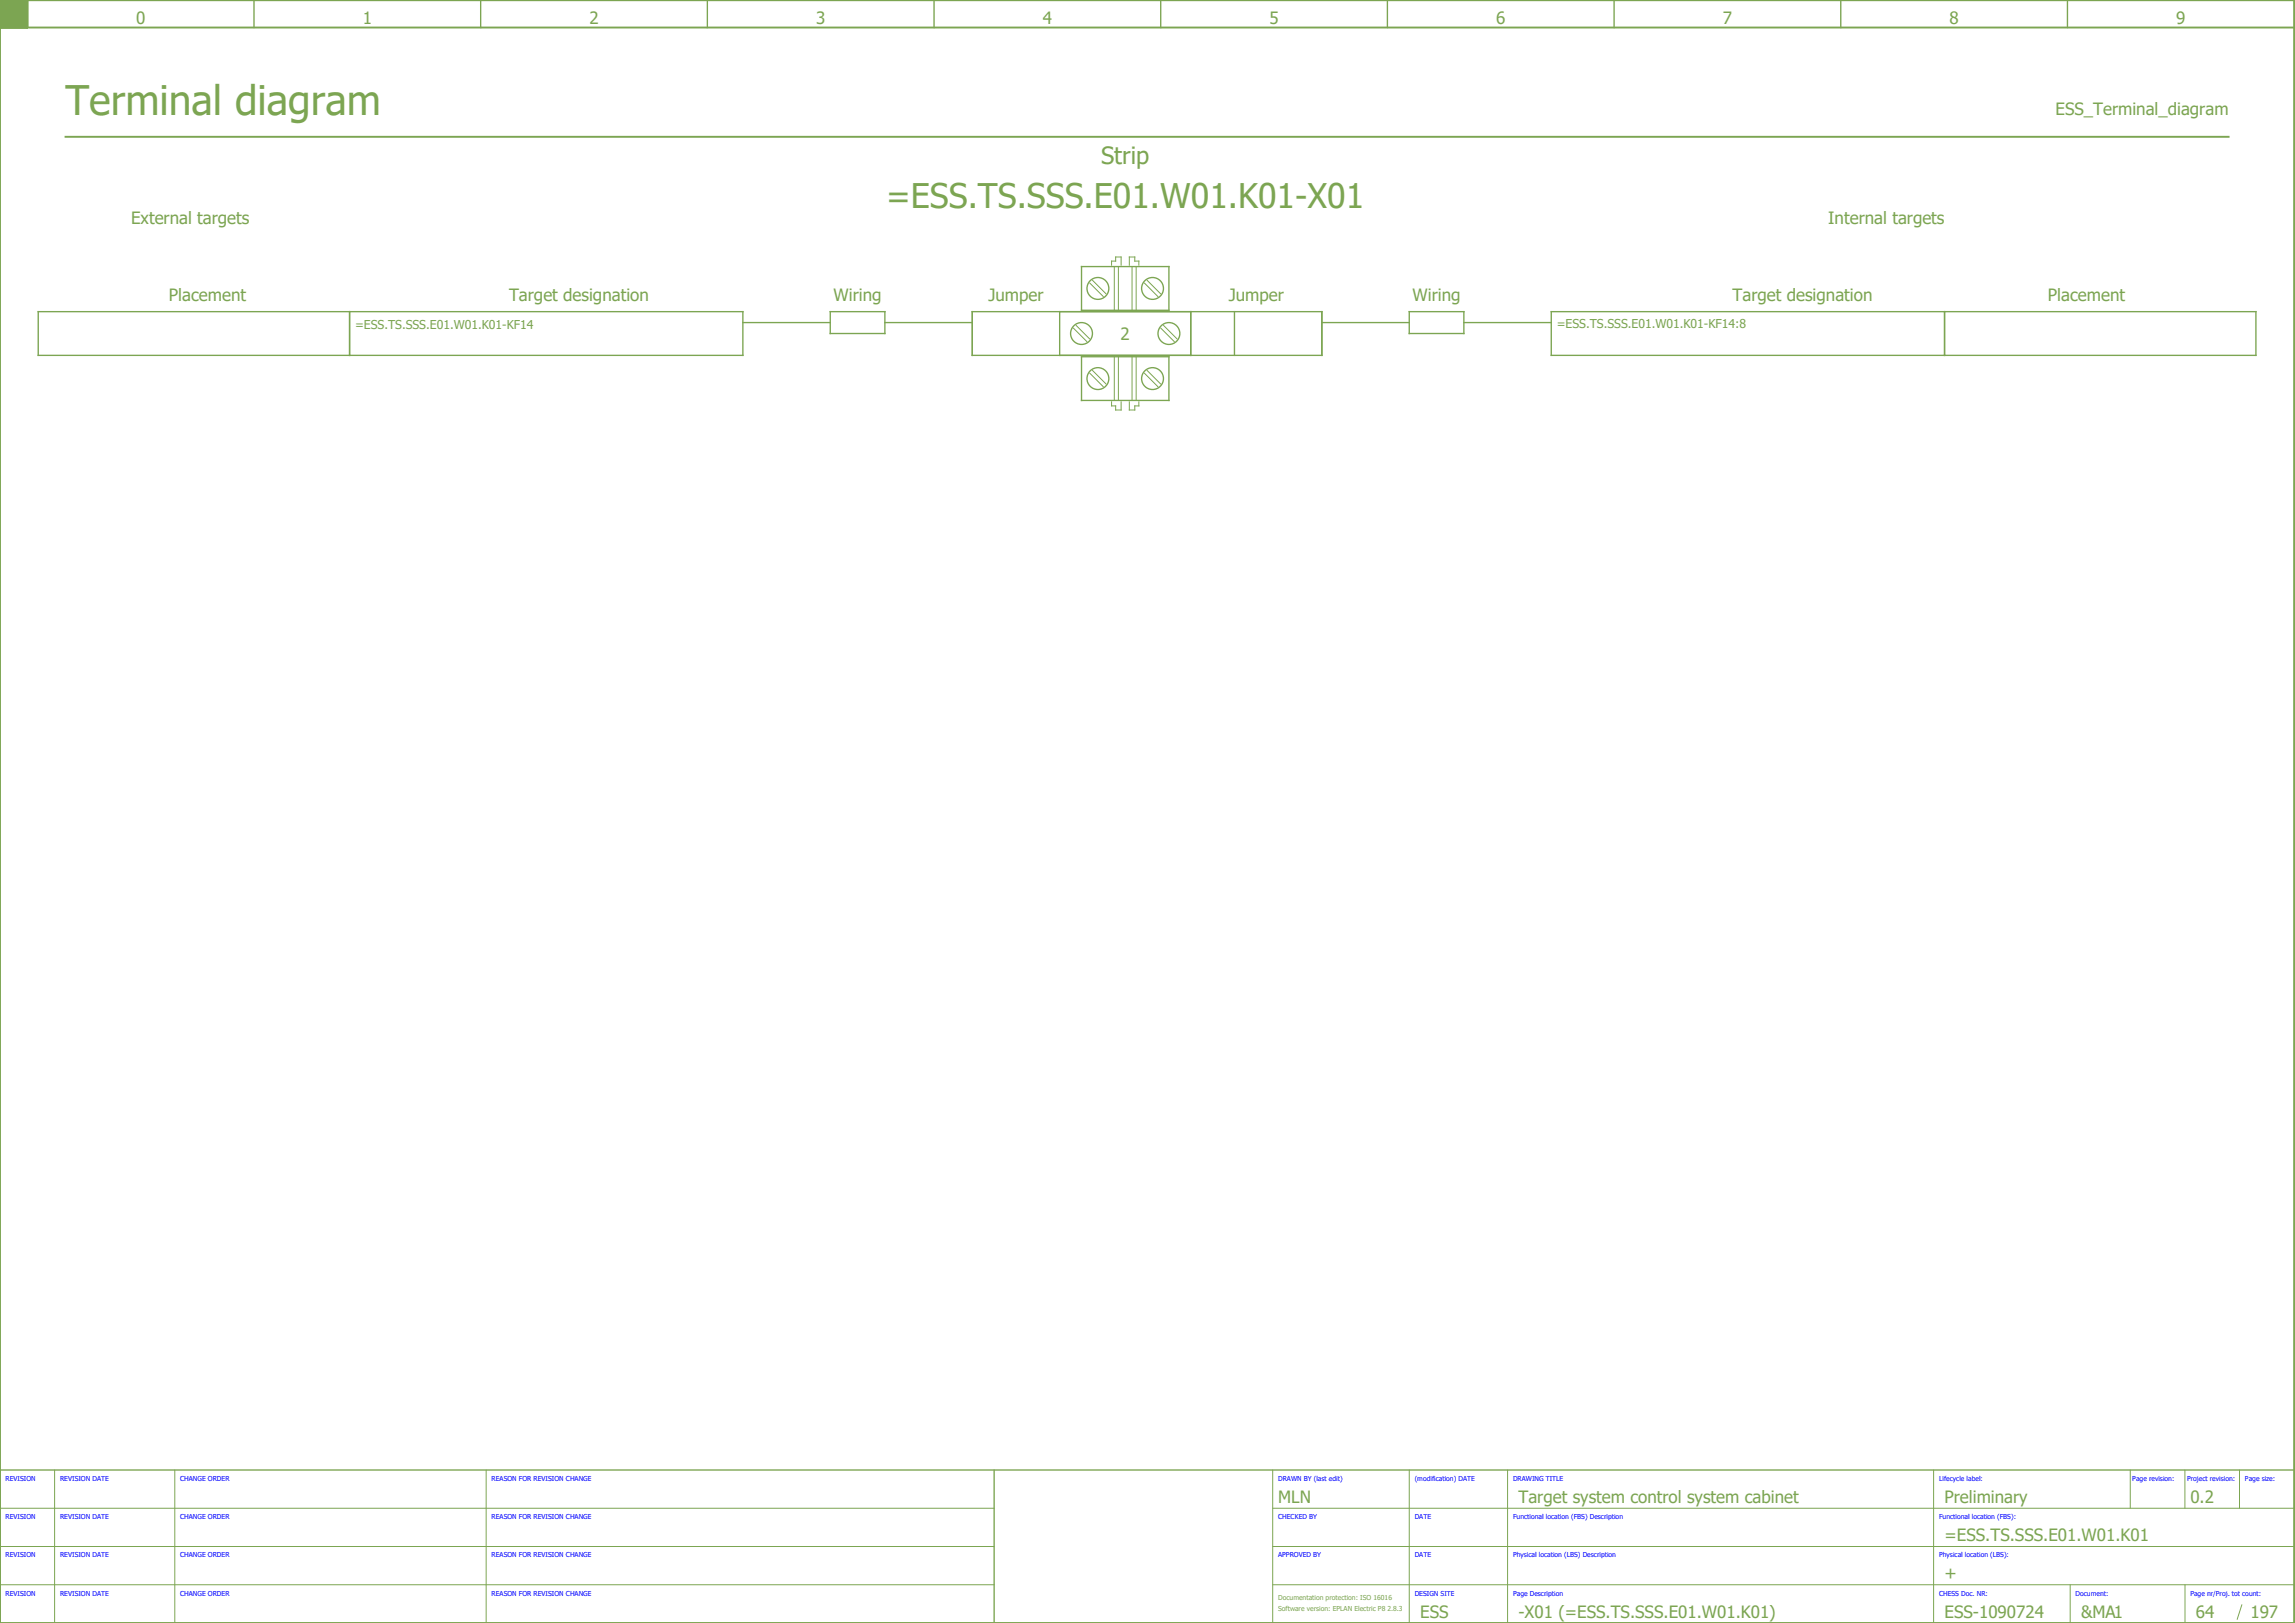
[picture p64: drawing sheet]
<svg xmlns="http://www.w3.org/2000/svg" width="420mm" height="297mm" viewBox="0 0 420 297" stroke-linecap="round" stroke-linejoin="round" font-family="sans-serif">
<defs><g id="words">
<text font-size="7.5" fill="#7ca552" x="12" y="21">Terminal diagram</text>
<text font-size="6.2" fill="#7ca552" x="162.2" y="38">=ESS.TS.SSS.E01.W01.K01-X01</text>
<text font-size="4.3" fill="#7ca552" x="201.6" y="30">Strip</text>
<g font-size="3.1" fill="#7ca552">
<text x="24.9" y="4.4">0</text>
<text x="66.4" y="4.4">1</text>
<text x="107.9" y="4.4">2</text>
<text x="149.4" y="4.4">3</text>
<text x="190.9" y="4.4">4</text>
<text x="232.4" y="4.4">5</text>
<text x="273.9" y="4.4">6</text>
<text x="315.4" y="4.4">7</text>
<text x="356.9" y="4.4">8</text>
<text x="398.4" y="4.4">9</text>
<text x="376.3" y="21">ESS_Terminal_diagram</text>
<text x="24" y="41">External targets</text>
<text x="334.7" y="41">Internal targets</text>
<text x="30.9" y="55">Placement</text>
<text x="93.2" y="55">Target designation</text>
<text x="152.6" y="55">Wiring</text>
<text x="180.9" y="55">Jumper</text>
<text x="224.9" y="55">Jumper</text>
<text x="258.6" y="55">Wiring</text>
<text x="317.2" y="55">Target designation</text>
<text x="374.9" y="55">Placement</text>
<text x="205.2" y="62.3">2</text>
<text x="234" y="275">MLN</text>
<text x="278" y="275">Target system control system cabinet</text>
<text x="356" y="275">Preliminary</text>
<text x="401" y="275">0.2</text>
<text x="356" y="282">=ESS.TS.SSS.E01.W01.K01</text>
<text x="356" y="289">+</text>
<text x="260" y="296">ESS</text>
<text x="278" y="296">-X01 (=ESS.TS.SSS.E01.W01.K01)</text>
<text x="356" y="296">ESS-1090724</text>
<text x="381" y="296">&amp;MA1</text>
<text x="402" y="296">64</text>
<text x="412" y="296">197</text>
</g>
<g font-size="2.2" fill="#7ca552">
<text x="65" y="60.3">=ESS.TS.SSS.E01.W01.K01-KF14</text>
<text x="285" y="60">=ESS.TS.SSS.E01.W01.K01-KF14:8</text>
</g>
<g font-size="1.2" fill="#00f">
<text x="1" y="271">REVISION</text>
<text x="11" y="271">REVISION DATE</text>
<text x="33" y="271">CHANGE ORDER</text>
<text x="90" y="271">REASON FOR REVISION CHANGE</text>
<text x="234" y="271">DRAWN BY (last edit)</text>
<text x="259" y="271">(modification) DATE</text>
<text x="277" y="271">DRAWING TITLE</text>
<text x="355" y="271">Lifecycle label:</text>
<text x="390.4" y="271">Page revision:</text>
<text x="400.4" y="271">Project revision:</text>
<text x="411" y="271">Page size:</text>
<text x="1" y="278">REVISION</text>
<text x="11" y="278">REVISION DATE</text>
<text x="33" y="278">CHANGE ORDER</text>
<text x="90" y="278">REASON FOR REVISION CHANGE</text>
<text x="234" y="278">CHECKED BY</text>
<text x="259" y="278">DATE</text>
<text x="277" y="278">Functional location (FBS) Description</text>
<text x="355" y="278">Functional location (FBS):</text>
<text x="1" y="285">REVISION</text>
<text x="11" y="285">REVISION DATE</text>
<text x="33" y="285">CHANGE ORDER</text>
<text x="90" y="285">REASON FOR REVISION CHANGE</text>
<text x="234" y="285">APPROVED BY</text>
<text x="259" y="285">DATE</text>
<text x="277" y="285">Physical location (LBS) Description</text>
<text x="355" y="285">Physical location (LBS):</text>
<text x="1" y="292">REVISION</text>
<text x="11" y="292">REVISION DATE</text>
<text x="33" y="292">CHANGE ORDER</text>
<text x="90" y="292">REASON FOR REVISION CHANGE</text>
<text x="259" y="292">DESIGN SITE</text>
<text x="277" y="292">Page Description</text>
<text x="355" y="292">CHESS Doc. NR:</text>
<text x="380" y="292">Document:</text>
<text x="401" y="292">Page nr/Proj. tot count:</text>
</g>
<g font-size="1.2" fill="#7ca552">
<text x="234" y="292.8">Documentation protection: ISO 16016</text>
<text x="234" y="294.8">Software version: EPLAN Electric P8 2.8.3</text>
</g>
</g></defs>
<path d="M0 5h420M0 0h420v297h-420zM5 0v5M12 25h396" fill="none" stroke="#7ca552" stroke-width=".35"/>
<g fill="none" stroke="#7ca552" stroke-width=".25">
<path d="M0 5h5M46.5 0v5M88 0v5M129.5 0v5M171 0v5M212.5 0v5M254 0v5M295.5 0v5M337 0v5M378.5 0v5M7 57h129v8h-129zM64 57v8"/>
<path d="M136 59h16M152 57h10v4h-10zM162 59h16M178 57h64v8h-64zM194 57v8M198 48.8h16v8h-16zM218 57v8M226 57v8M242 59h16M258 57h10v4h-10zM268 59h16M284 57h129v8h-129z"/>
<path d="M356 57v8M198 65.3h16v8h-16zM182 269v28M420 269h-420v28"/>
<circle cx="201" cy="52.8" r="2"/>
<circle cx="211" cy="52.8" r="2"/>
<circle cx="198" cy="61" r="2"/>
<circle cx="201" cy="69.3" r="2"/>
<circle cx="211" cy="69.3" r="2"/>
<circle cx="214" cy="61" r="2"/>
</g>
<path d="M0 0h5v5h-5z" fill="#7ca552" stroke="#7ca552" stroke-width=".18"/>
<g fill="none" stroke="#7ca552" stroke-width=".18">
<path d="M197 59.5l2.5 2.5M199.5 51.8l2.5 2.5M200 51.3l2.5 2.5M203.5 48.5v-.7h.7v-.8h1v1.5M204 48.8v8M204.8 48.8v8M206.7 48.5v-1.5h1.1v.8h.7v.7M207.2 48.8v8M208 48.8v8M209.5 51.8l2.5 2.5M210 51.3l2.5 2.5M213 59.5l2.5 2.5"/>
<path d="M196.5 60l2.5 2.5M199.5 68.3l2.5 2.5M200 67.8l2.5 2.5M203.5 73.5v.8h.7v.7h1v-1.5M204 65.3v8M204.8 65.3v8M206.7 73.5v1.5h1.1v-.7h.7v-.8M207.2 65.3v8M208 65.3v8M209.5 68.3l2.5 2.5M210 67.8l2.5 2.5M212.5 60l2.5 2.5"/>
<path d="M0 276h182M10 269v28M32 269v28M89 269v28M233 276h187M233 269v28M258 269v28M276 269v28M354 269v28M390 269v7M400 269v7M410 269v7"/>
<path d="M0 283h182M0 290h182M233 283h187M233 290h187M379 290v7M400 290v7M410.4 293.6l-.8 2.8"/>
</g>
<use href="#words"/>
</svg>
